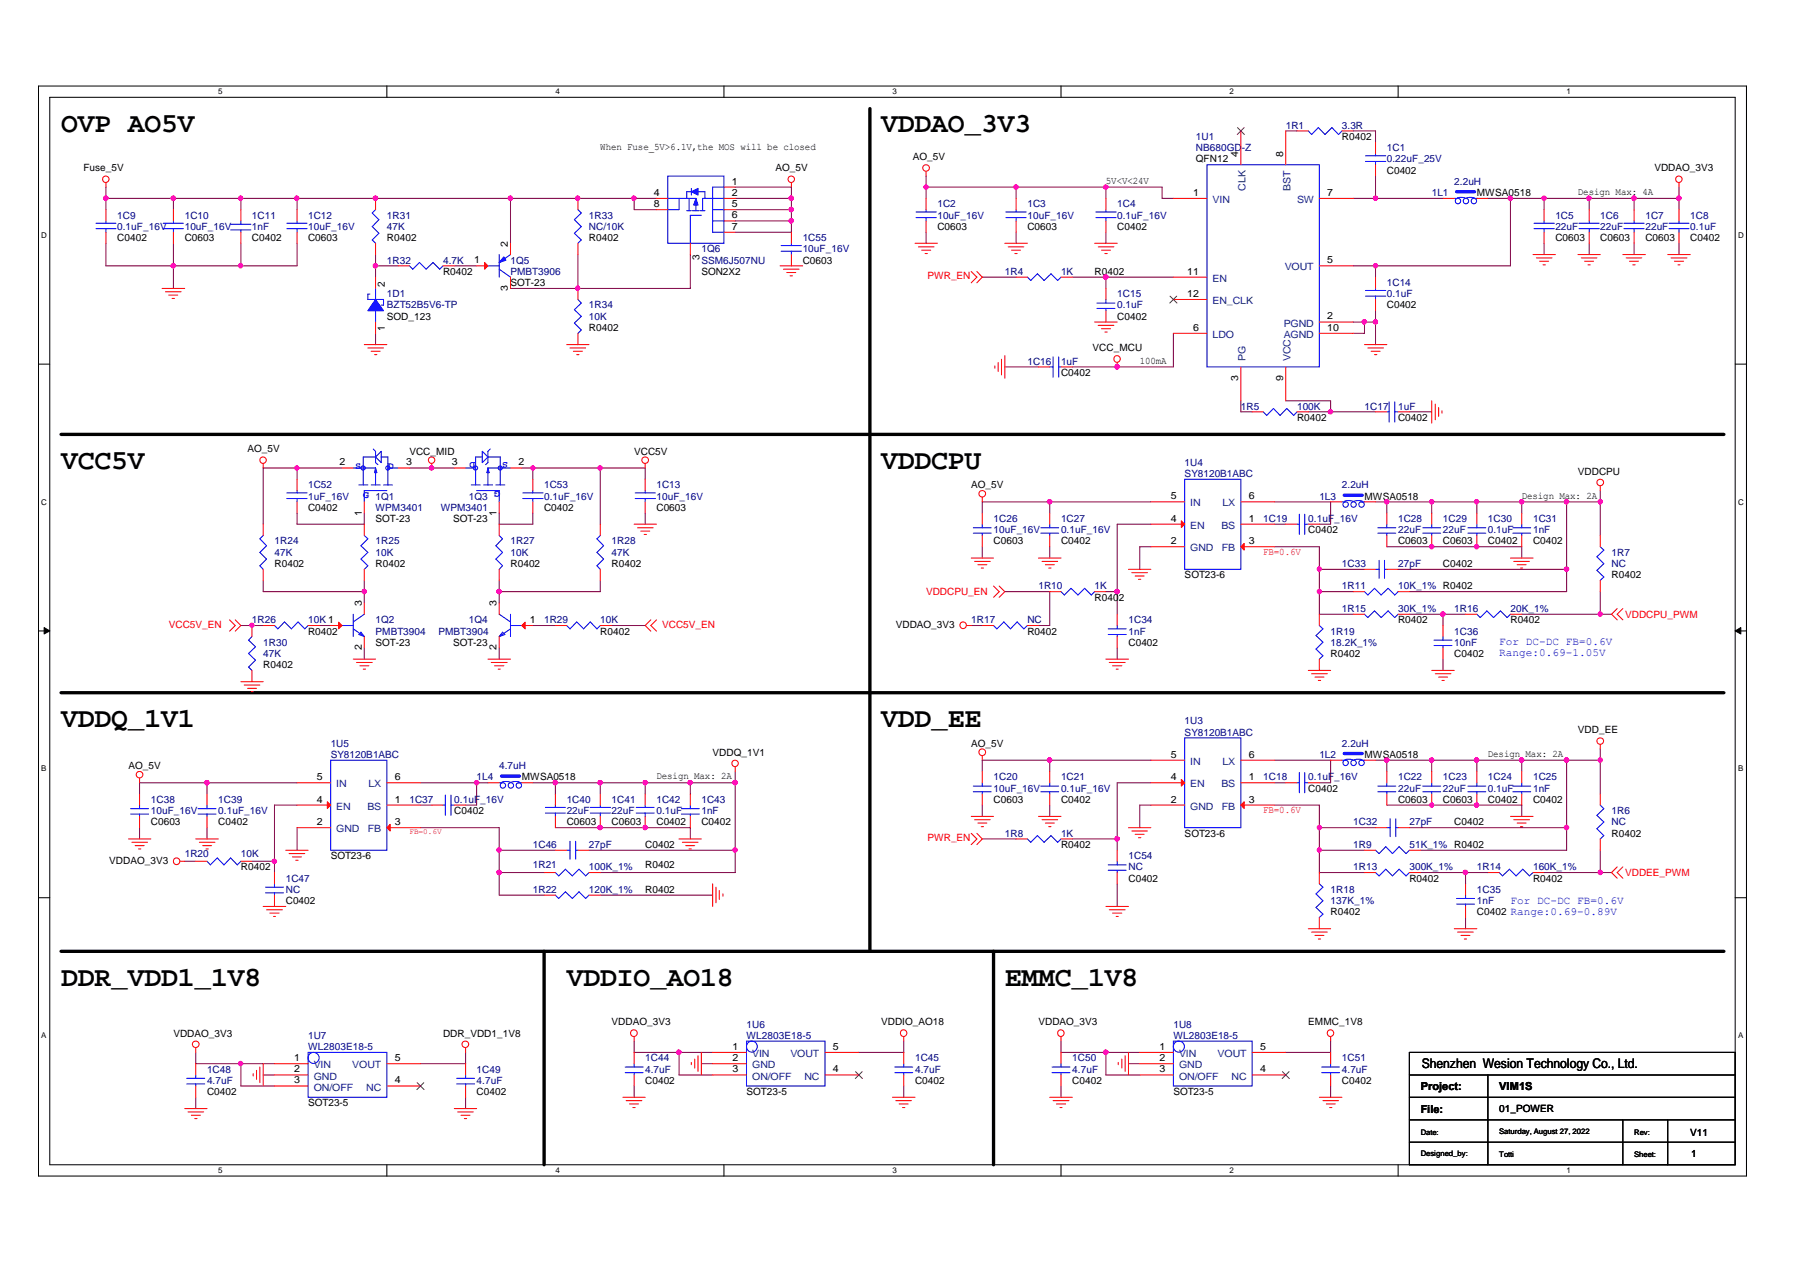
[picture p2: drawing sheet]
<svg xmlns="http://www.w3.org/2000/svg" width="297mm" height="210mm" viewBox="0 0 297 210" stroke-linecap="round" stroke-linejoin="round" font-family="sans-serif">
<defs><g id="words">
<g font-size="4.6">
<text x="10.1" y="21.8">OVP AO5V</text>
<text x="145.4" y="21.8">VDDAO_3V3</text>
<text x="10.1" y="77.4">VCC5V</text>
<text x="145.4" y="77.4">VDDCPU</text>
<text x="10.1" y="120">VDDQ_1V1</text>
<text x="145.4" y="120">VDD_EE</text>
<text x="10.1" y="162.7">DDR_VDD1_1V8</text>
<text x="93.5" y="162.7">VDDIO_AO18</text>
<text x="165.8" y="162.7">EMMC_1V8</text>
</g>
<text font-size="2.2" x="234.6" y="176.2">Shenzhen Wesion Technology Co., Ltd.</text>
<g font-size="1.8" fill="#00f">
<text x="247.4" y="106.5">For DC-DC FB=0.6V</text>
<text x="247.4" y="108.3">Range:0.69-1.05V</text>
<text x="249.3" y="149.2">For DC-DC FB=0.6V</text>
</g>
<g font-size="1.8">
<text x="234.4" y="179.8">Project:</text>
<text x="247.4" y="179.8">VIM1S</text>
<text x="234.4" y="183.7">File:</text>
</g>
<g font-size="1.7" fill="#000080">
<text x="197.4" y="23.1">1U1</text>
<text x="212.2" y="21.3">1R1</text>
<text x="221.4" y="21.3">3.3R</text>
<text x="197.4" y="24.9">NB680GD-Z</text>
<text x="228.9" y="24.9">1C1</text>
<text x="228.9" y="26.8">0.22uF_25V</text>
<text x="154.7" y="34.2">1C2</text>
<text x="169.5" y="34.2">1C3</text>
<text x="184.4" y="34.2">1C4</text>
<text x="236.3" y="32.4">1L1</text>
<text x="240" y="30.5">2.2uH</text>
<text x="19.3" y="36.1">1C9</text>
<text x="19.3" y="37.9">0.1uF_16V</text>
<text x="30.5" y="36.1">1C10</text>
<text x="30.5" y="37.9">10uF_16V</text>
<text x="41.6" y="36.1">1C11</text>
<text x="41.6" y="37.9">1nF</text>
<text x="50.8" y="36.1">1C12</text>
<text x="50.8" y="37.9">10uF_16V</text>
<text x="63.8" y="36.1">1R31</text>
<text x="63.8" y="37.9">47K</text>
<text x="97.2" y="36.1">1R33</text>
<text x="97.2" y="37.9">NC/10K</text>
<text x="115.7" y="41.6">1Q6</text>
<text x="132.5" y="39.8">1C55</text>
<text x="132.5" y="41.6">10uF_16V</text>
<text x="154.7" y="36.1">10uF_16V</text>
<text x="169.5" y="36.1">10uF_16V</text>
<text x="184.4" y="36.1">0.1uF_16V</text>
<text x="256.7" y="36.1">1C5</text>
<text x="256.7" y="37.9">22uF</text>
<text x="264.1" y="36.1">1C6</text>
<text x="264.1" y="37.9">22uF</text>
<text x="271.5" y="36.1">1C7</text>
<text x="271.5" y="37.9">22uF</text>
<text x="278.9" y="36.1">1C8</text>
<text x="278.9" y="37.9">0.1uF</text>
<text x="63.8" y="43.5">1R32</text>
<text x="73.1" y="43.5">4.7K</text>
<text x="84.2" y="43.5">1Q5</text>
<text x="84.2" y="45.4">PMBT3906</text>
<text x="115.7" y="43.5">SSM6J507NU</text>
<text x="165.8" y="45.4">1R4</text>
<text x="175.1" y="45.4">1K</text>
<text x="228.9" y="47.2">1C14</text>
<text x="63.8" y="49.1">1D1</text>
<text x="63.8" y="50.9">BZT52B5V6-TP</text>
<text x="97.2" y="50.9">1R34</text>
<text x="97.2" y="52.8">10K</text>
<text x="184.4" y="49.1">1C15</text>
<text x="184.4" y="50.9">0.1uF</text>
<text x="228.9" y="49.1">0.1uF</text>
<text x="169.5" y="60.2">1C16</text>
<text x="175.1" y="60.2">1uF</text>
<text x="204.8" y="67.6">1R5</text>
<text x="214" y="67.6">100K</text>
<text x="225.2" y="67.6">1C17</text>
<text x="230.7" y="67.6">1uF</text>
<text x="195.5" y="76.9">1U4</text>
<text x="50.8" y="80.6">1C52</text>
<text x="50.8" y="82.4">1uF_16V</text>
<text x="77.4" y="82.4">1Q3</text>
<text x="89.8" y="80.6">1C53</text>
<text x="89.8" y="82.4">0.1uF_16V</text>
<text x="108.3" y="80.6">1C13</text>
<text x="108.3" y="82.4">10uF_16V</text>
<text x="195.5" y="78.7">SY8120B1ABC</text>
<text x="217.7" y="82.4">1L3</text>
<text x="221.4" y="80.6">2.2uH</text>
<text x="45.3" y="89.8">1R24</text>
<text x="62" y="89.8">1R25</text>
<text x="62" y="84.3">WPM3401</text>
<text x="72.7" y="84.3">WPM3401</text>
<text x="84.2" y="89.8">1R27</text>
<text x="100.9" y="89.8">1R28</text>
<text x="164" y="86.2">1C26</text>
<text x="164" y="88">10uF_16V</text>
<text x="175.1" y="86.2">1C27</text>
<text x="175.1" y="88">0.1uF_16V</text>
<text x="208.4" y="86.2">1C19</text>
<text x="215.9" y="86.2">0.1uF_16V</text>
<text x="230.7" y="86.2">1C28</text>
<text x="230.7" y="88">22uF</text>
<text x="238.1" y="86.2">1C29</text>
<text x="238.1" y="88">22uF</text>
<text x="245.5" y="86.2">1C30</text>
<text x="245.5" y="88">0.1uF</text>
<text x="253" y="86.2">1C31</text>
<text x="253" y="88">1nF</text>
<text x="45.3" y="91.7">47K</text>
<text x="62" y="91.7">10K</text>
<text x="84.2" y="91.7">10K</text>
<text x="100.9" y="91.7">47K</text>
<text x="221.4" y="93.6">1C33</text>
<text x="230.7" y="93.6">27pF</text>
<text x="265.9" y="91.7">1R7</text>
<text x="265.9" y="93.6">NC</text>
<text x="171.4" y="97.3">1R10</text>
<text x="180.6" y="97.3">1K</text>
<text x="221.4" y="101">1R15</text>
<text x="221.4" y="97.3">1R11</text>
<text x="230.7" y="101">30K_1%</text>
<text x="230.7" y="97.3">10K_1% R0402</text>
<text x="240" y="101">1R16</text>
<text x="249.3" y="101">20K_1%</text>
<text x="41.6" y="102.8">1R26</text>
<text x="43.4" y="106.5">1R30</text>
<text x="50.8" y="102.8">10K 1</text>
<text x="62" y="102.8">1Q2</text>
<text x="62" y="104.7">PMBT3904</text>
<text x="72.3" y="104.7">PMBT3904</text>
<text x="77.4" y="102.8">1Q4</text>
<text x="89.8" y="102.8">1R29</text>
<text x="99.1" y="102.8">10K</text>
<text x="160.3" y="102.8">1R17</text>
<text x="169.5" y="102.8">NC</text>
<text x="186.2" y="102.8">1C34</text>
<text x="186.2" y="104.7">1nF</text>
<text x="219.6" y="104.7">1R19</text>
<text x="219.6" y="106.5">18.2K_1%</text>
<text x="240" y="104.7">1C36</text>
<text x="240" y="106.5">10nF</text>
<text x="43.4" y="108.4">47K</text>
<text x="195.5" y="119.5">1U3</text>
<text x="54.6" y="123.2">1U5</text>
<text x="54.6" y="125.1">SY8120B1ABC</text>
<text x="195.5" y="121.4">SY8120B1ABC</text>
<text x="217.7" y="125.1">1L2</text>
<text x="221.4" y="123.2">2.2uH</text>
<text x="78.7" y="128.8">1L4</text>
<text x="82.4" y="126.9">4.7uH</text>
<text x="164" y="128.8">1C20</text>
<text x="164" y="130.7">10uF_16V</text>
<text x="175.1" y="128.8">1C21</text>
<text x="175.1" y="130.7">0.1uF_16V</text>
<text x="208.4" y="128.8">1C18</text>
<text x="215.9" y="128.8">0.1uF_16V</text>
<text x="230.7" y="128.8">1C22</text>
<text x="230.7" y="130.7">22uF</text>
<text x="238.1" y="128.8">1C23</text>
<text x="238.1" y="130.7">22uF</text>
<text x="245.5" y="128.8">1C24</text>
<text x="245.5" y="130.7">0.1uF</text>
<text x="253" y="128.8">1C25</text>
<text x="253" y="130.7">1nF</text>
<text x="24.9" y="132.5">1C38</text>
<text x="24.9" y="134.3">10uF_16V</text>
<text x="36" y="132.5">1C39</text>
<text x="36" y="134.3">0.1uF_16V</text>
<text x="67.6" y="132.5">1C37</text>
<text x="75" y="132.5">0.1uF_16V</text>
<text x="93.5" y="132.5">1C40</text>
<text x="93.5" y="134.3">22uF</text>
<text x="100.9" y="132.5">1C41</text>
<text x="100.9" y="134.3">22uF</text>
<text x="108.3" y="132.5">1C42</text>
<text x="108.3" y="134.3">0.1uF</text>
<text x="115.7" y="132.5">1C43</text>
<text x="115.7" y="134.3">1nF</text>
<text x="223.3" y="136.2">1C32</text>
<text x="232.6" y="136.2">27pF</text>
<text x="265.9" y="134.3">1R6</text>
<text x="265.9" y="136.2">NC</text>
<text x="30.5" y="141.4">1R20</text>
<text x="39.8" y="141.4">10K</text>
<text x="87.9" y="143.3">1R21</text>
<text x="87.9" y="139.9">1C46</text>
<text x="97.2" y="143.6">100K_1%</text>
<text x="97.2" y="139.9">27pF</text>
<text x="165.8" y="138.1">1R8</text>
<text x="175.1" y="138.1">1K</text>
<text x="186.2" y="141.8">1C54</text>
<text x="186.2" y="143.6">NC</text>
<text x="223.3" y="139.9">1R9</text>
<text x="223.3" y="143.6">1R13</text>
<text x="232.6" y="139.9">51K_1% R0402</text>
<text x="232.6" y="143.6">300K_1%</text>
<text x="243.7" y="143.6">1R14</text>
<text x="253" y="143.6">160K_1%</text>
<text x="47.2" y="145.5">1C47</text>
<text x="47.2" y="147.3">NC</text>
<text x="87.9" y="147.3">1R22</text>
<text x="97.2" y="147.3">120K_1%</text>
<text x="219.6" y="147.3">1R18</text>
<text x="219.6" y="149.2">137K_1%</text>
<text x="243.7" y="147.3">1C35</text>
<text x="243.7" y="149.2">1nF</text>
<text x="50.8" y="171.4">1U7</text>
<text x="50.8" y="173.3">WL2803E18-5</text>
<text x="123.2" y="169.6">1U6</text>
<text x="123.2" y="171.4">WL2803E18-5</text>
<text x="193.6" y="169.6">1U8</text>
<text x="193.6" y="171.4">WL2803E18-5</text>
<text x="34.2" y="177">1C48</text>
<text x="34.2" y="178.9">4.7uF</text>
<text x="78.7" y="177">1C49</text>
<text x="78.7" y="178.9">4.7uF</text>
<text x="106.5" y="175.1">1C44</text>
<text x="106.5" y="177">4.7uF</text>
<text x="151" y="175.1">1C45</text>
<text x="151" y="177">4.7uF</text>
<text x="177" y="175.1">1C50</text>
<text x="177" y="177">4.7uF</text>
<text x="221.4" y="175.1">1C51</text>
<text x="221.4" y="177">4.7uF</text>
</g>
<g font-size="1.7">
<text x="221.4" y="23.1">R0402</text>
<text x="13.8" y="28.3">Fuse_5V</text>
<text x="99.1" y="24.8">When Fuse_5V&gt;6.1V,the MOS will be closed</text>
<text x="128" y="28.3">AO_5V</text>
<text x="150.6" y="26.4">AO_5V</text>
<text x="197.4" y="26.8">QFN12</text>
<text x="204.3" y="25.9" transform="rotate(-90 204.3 25.9)">4</text>
<text x="211.8" y="25.9" transform="rotate(-90 211.8 25.9)">8</text>
<text x="228.9" y="28.7">C0402</text>
<text x="273" y="28.3">VDDAO_3V3</text>
<text x="107.9" y="32.3">4</text>
<text x="107.9" y="34.2">8</text>
<text x="120.8" y="34.2">5</text>
<text x="120.8" y="32.3">2</text>
<text x="120.8" y="30.5">1</text>
<text x="182.5" y="30.4">5V&lt;V&lt;24V</text>
<text x="196.9" y="32.3">1</text>
<text x="219" y="32.3">7</text>
<text x="243.7" y="32.4">MWSA0518</text>
<text x="260.4" y="32.2">Design Max: 4A</text>
<text x="19.3" y="39.8">C0402</text>
<text x="30.5" y="39.8">C0603</text>
<text x="41.6" y="39.8">C0402</text>
<text x="50.8" y="39.8">C0603</text>
<text x="63.8" y="39.8">R0402</text>
<text x="83.8" y="40.7" transform="rotate(-90 83.8 40.7)">2</text>
<text x="97.2" y="39.8">R0402</text>
<text x="120.8" y="36">6</text>
<text x="120.8" y="37.9">7</text>
<text x="154.7" y="37.9">C0603</text>
<text x="169.5" y="37.9">C0603</text>
<text x="184.4" y="37.9">C0402</text>
<text x="256.7" y="39.8">C0603</text>
<text x="264.1" y="39.8">C0603</text>
<text x="271.5" y="39.8">C0603</text>
<text x="278.9" y="39.8">C0402</text>
<text x="63.5" y="47.4" transform="rotate(-90 63.5 47.4)">2</text>
<text x="73.1" y="45.4">R0402</text>
<text x="78.2" y="43.4">1</text>
<text x="84.2" y="47.2">SOT-23</text>
<text x="115.4" y="42.9" transform="rotate(-90 115.4 42.9)">3</text>
<text x="115.7" y="45.4">SON2X2</text>
<text x="132.5" y="43.5">C0603</text>
<text x="180.6" y="45.4">R0402</text>
<text x="195.9" y="45.3">11</text>
<text x="219" y="43.4">5</text>
<text x="63.8" y="52.8">SOD_123</text>
<text x="83.8" y="48" transform="rotate(-90 83.8 48)">3</text>
<text x="184.4" y="52.8">C0402</text>
<text x="195.9" y="49">12</text>
<text x="219" y="52.7">2</text>
<text x="228.9" y="50.9">C0402</text>
<text x="63.5" y="54.6" transform="rotate(-90 63.5 54.6)">1</text>
<text x="97.2" y="54.6">R0402</text>
<text x="180.3" y="58">VCC_MCU</text>
<text x="196.9" y="54.6">6</text>
<text x="219" y="54.6">10</text>
<text x="175.1" y="62">C0402</text>
<text x="188.1" y="60">100mA</text>
<text x="204.3" y="62.8" transform="rotate(-90 204.3 62.8)">3</text>
<text x="211.8" y="62.8" transform="rotate(-90 211.8 62.8)">9</text>
<text x="214" y="69.4">R0402</text>
<text x="230.7" y="69.4">C0402</text>
<text x="40.9" y="74.6">AO_5V</text>
<text x="56" y="76.8">2</text>
<text x="67" y="76.8">3</text>
<text x="67.6" y="75">VCC_MID</text>
<text x="74.5" y="76.8">3</text>
<text x="85.6" y="76.8">2</text>
<text x="104.6" y="75">VCC5V</text>
<text x="160.3" y="80.6">AO_5V</text>
<text x="193.2" y="82.4">5</text>
<text x="206.1" y="82.4">6</text>
<text x="225.2" y="82.4">MWSA0518</text>
<text x="251.1" y="82.3">Design Max: 2A</text>
<text x="260.4" y="78.4">VDDCPU</text>
<text x="50.8" y="84.3">C0402</text>
<text x="59.7" y="85.1" transform="rotate(-90 59.7 85.1)">1</text>
<text x="62" y="86.2">SOT-23</text>
<text x="74.8" y="86.2">SOT-23</text>
<text x="82" y="85.1" transform="rotate(-90 82 85.1)">1</text>
<text x="89.8" y="84.3">C0402</text>
<text x="108.3" y="84.3">C0603</text>
<text x="164" y="89.8">C0603</text>
<text x="175.1" y="89.8">C0402</text>
<text x="193.2" y="89.8">2</text>
<text x="193.2" y="86.1">4</text>
<text x="206.1" y="86.1">1</text>
<text x="206.1" y="89.8">3</text>
<text x="215.9" y="88">C0402</text>
<text x="230.7" y="89.8">C0603</text>
<text x="238.1" y="89.8">C0603</text>
<text x="245.5" y="89.8">C0402</text>
<text x="253" y="89.8">C0402</text>
<text x="45.3" y="93.6">R0402</text>
<text x="62" y="93.6">R0402</text>
<text x="84.2" y="93.6">R0402</text>
<text x="100.9" y="93.6">R0402</text>
<text x="195.5" y="95.4">SOT23-6</text>
<text x="238.1" y="93.6">C0402</text>
<text x="265.9" y="95.4">R0402</text>
<text x="59.7" y="100" transform="rotate(-90 59.7 100)">3</text>
<text x="82" y="100" transform="rotate(-90 82 100)">3</text>
<text x="180.6" y="99.1">R0402</text>
<text x="50.8" y="104.7">R0402</text>
<text x="59.7" y="107.3" transform="rotate(-90 59.7 107.3)">2</text>
<text x="62" y="106.5">SOT-23</text>
<text x="74.8" y="106.5">SOT-23</text>
<text x="82" y="107.3" transform="rotate(-90 82 107.3)">2</text>
<text x="87.4" y="102.8">1</text>
<text x="99.1" y="104.7">R0402</text>
<text x="147.8" y="103.6">VDDAO_3V3</text>
<text x="169.5" y="104.7">R0402</text>
<text x="186.2" y="106.5">C0402</text>
<text x="230.7" y="102.8">R0402</text>
<text x="249.3" y="102.8">R0402</text>
<text x="43.4" y="110.3">R0402</text>
<text x="219.6" y="108.4">R0402</text>
<text x="240" y="108.4">C0402</text>
<text x="117.6" y="124.7">VDDQ_1V1</text>
<text x="160.3" y="123.2">AO_5V</text>
<text x="193.2" y="125">5</text>
<text x="206.1" y="125">6</text>
<text x="225.2" y="125.1">MWSA0518</text>
<text x="245.5" y="124.9">Design Max: 2A</text>
<text x="260.4" y="121">VDD_EE</text>
<text x="21.2" y="126.9">AO_5V</text>
<text x="52.3" y="128.7">5</text>
<text x="65.2" y="128.7">6</text>
<text x="86.1" y="128.8">MWSA0518</text>
<text x="108.3" y="128.6">Design Max: 2A</text>
<text x="193.2" y="128.7">4</text>
<text x="206.1" y="128.7">1</text>
<text x="215.9" y="130.7">C0402</text>
<text x="24.9" y="136.2">C0603</text>
<text x="36" y="136.2">C0402</text>
<text x="52.3" y="136.2">2</text>
<text x="52.3" y="132.4">4</text>
<text x="65.2" y="132.4">1</text>
<text x="65.2" y="136.2">3</text>
<text x="75" y="134.3">C0402</text>
<text x="93.5" y="136.2">C0603</text>
<text x="100.9" y="136.2">C0603</text>
<text x="108.3" y="136.2">C0402</text>
<text x="115.7" y="136.2">C0402</text>
<text x="164" y="132.5">C0603</text>
<text x="175.1" y="132.5">C0402</text>
<text x="193.2" y="132.4">2</text>
<text x="206.1" y="132.4">3</text>
<text x="230.7" y="132.5">C0603</text>
<text x="238.1" y="132.5">C0603</text>
<text x="240" y="136.2">C0402</text>
<text x="245.5" y="132.5">C0402</text>
<text x="253" y="132.5">C0402</text>
<text x="18" y="142.5">VDDAO_3V3</text>
<text x="39.8" y="143.6">R0402</text>
<text x="54.6" y="141.8">SOT23-6</text>
<text x="106.5" y="143.3">R0402</text>
<text x="106.5" y="139.9">C0402</text>
<text x="175.1" y="139.9">R0402</text>
<text x="195.5" y="138.1">SOT23-6</text>
<text x="265.9" y="138.1">R0402</text>
<text x="47.2" y="149.2">C0402</text>
<text x="106.5" y="147.3">R0402</text>
<text x="186.2" y="145.5">C0402</text>
<text x="232.6" y="145.5">R0402</text>
<text x="253" y="145.5">R0402</text>
<text x="219.6" y="151.1">R0402</text>
<text x="243.7" y="151.1">C0402 Range:0.69-0.89V</text>
<text x="28.6" y="171.1">VDDAO_3V3</text>
<text x="73.1" y="171.1">DDR_VDD1_1V8</text>
<text x="100.9" y="169.2">VDDAO_3V3</text>
<text x="120.9" y="173.2">1</text>
<text x="137.5" y="173.2">5</text>
<text x="145.4" y="169.2">VDDIO_AO18</text>
<text x="171.4" y="169.2">VDDAO_3V3</text>
<text x="191.3" y="173.2">1</text>
<text x="207.9" y="173.2">5</text>
<text x="215.9" y="169.2">EMMC_1V8</text>
<text x="48.6" y="175.1">1</text>
<text x="48.6" y="177">2</text>
<text x="48.6" y="178.8">3</text>
<text x="65.2" y="178.8">4</text>
<text x="65.2" y="175.1">5</text>
<text x="106.5" y="178.9">C0402</text>
<text x="120.9" y="175.1">2</text>
<text x="120.9" y="177">3</text>
<text x="137.5" y="177">4</text>
<text x="151" y="178.9">C0402</text>
<text x="177" y="178.9">C0402</text>
<text x="191.3" y="175.1">2</text>
<text x="191.3" y="177">3</text>
<text x="207.9" y="177">4</text>
<text x="221.4" y="178.9">C0402</text>
<text x="34.2" y="180.7">C0402</text>
<text x="50.8" y="182.6">SOT23-5</text>
<text x="78.7" y="180.7">C0402</text>
<text x="123.2" y="180.7">SOT23-5</text>
<text x="193.6" y="180.7">SOT23-5</text>
<text x="247.4" y="183.5">01_POWER</text>
<text x="278.9" y="187.4">V11</text>
<text x="279.1" y="190.9">1</text>
</g>
<g font-size="1.7" fill="#004080">
<text x="200.1" y="33.5">VIN</text>
<text x="205.5" y="31.5" transform="rotate(-90 205.5 31.5)">CLK</text>
<text x="212.9" y="31.5" transform="rotate(-90 212.9 31.5)">BST</text>
<text x="214" y="33.5">SW</text>
<text x="200.1" y="46.5">EN</text>
<text x="212" y="44.6">VOUT</text>
<text x="200.1" y="50.2">EN_CLK</text>
<text x="211.8" y="53.9">PGND</text>
<text x="200.1" y="55.8">LDO</text>
<text x="205.5" y="59.6" transform="rotate(-90 205.5 59.6)">PG</text>
<text x="211.8" y="55.8">AGND</text>
<text x="212.9" y="59.6" transform="rotate(-90 212.9 59.6)">VCC</text>
<text x="196.4" y="83.6">IN</text>
<text x="201.7" y="83.6">LX</text>
<text x="196.4" y="87.3">EN</text>
<text x="201.5" y="87.3">BS</text>
<text x="196.4" y="91">GND</text>
<text x="201.6" y="91">FB</text>
<text x="55.5" y="129.9">IN</text>
<text x="60.8" y="129.9">LX</text>
<text x="196.4" y="129.9">EN</text>
<text x="196.4" y="126.2">IN</text>
<text x="201.5" y="129.9">BS</text>
<text x="201.7" y="126.2">LX</text>
<text x="55.5" y="137.3">GND</text>
<text x="55.5" y="133.6">EN</text>
<text x="60.6" y="133.6">BS</text>
<text x="60.7" y="137.3">FB</text>
<text x="196.4" y="133.6">GND</text>
<text x="201.6" y="133.6">FB</text>
<text x="51.8" y="176.3">VIN</text>
<text x="51.8" y="178.2">GND</text>
<text x="51.8" y="180">ON/OFF</text>
<text x="58.1" y="176.3">VOUT</text>
<text x="60.5" y="180">NC</text>
<text x="124.1" y="174.4">VIN</text>
<text x="124.1" y="176.3">GND</text>
<text x="124.1" y="178.2">ON/OFF</text>
<text x="130.4" y="174.4">VOUT</text>
<text x="132.8" y="178.2">NC</text>
<text x="194.6" y="174.4">VIN</text>
<text x="194.6" y="176.3">GND</text>
<text x="194.6" y="178.2">ON/OFF</text>
<text x="200.9" y="174.4">VOUT</text>
<text x="203.2" y="178.2">NC</text>
</g>
<g font-size="1.7" fill="#f00">
<text x="153" y="46.1">PWR_EN</text>
<text x="208.4" y="91.5">FB=0.6V</text>
<text x="152.8" y="98.2">VDDCPU_EN</text>
<text x="268.2" y="101.9">VDDCPU_PWM</text>
<text x="27.9" y="103.6">VCC5V_EN</text>
<text x="109.3" y="103.6">VCC5V_EN</text>
<text x="208.4" y="134.2">FB=0.6V</text>
<text x="153" y="138.8">PWR_EN</text>
<text x="268.2" y="144.5">VDDEE_PWM</text>
</g>
<g font-size="1.7" fill="#00f">
<text x="58.6" y="77.4">S</text>
<text x="64" y="77.4">D</text>
<text x="78.5" y="76.3" transform="rotate(-180 78.5 76.3)">D</text>
<text x="83.9" y="76.3" transform="rotate(-180 83.9 76.3)">S</text>
<text x="59.9" y="82.2">G 1Q1</text>
<text x="82.5" y="81.1" transform="rotate(-180 82.5 81.1)">G</text>
</g>
<g font-size="1.3">
<text x="36" y="15.6">5</text>
<text x="91.7" y="15.6">4</text>
<text x="147.3" y="15.6">3</text>
<text x="202.9" y="15.6">2</text>
<text x="258.5" y="15.6">1</text>
<text x="6.8" y="39.3">D</text>
<text x="286.8" y="39.3">D</text>
<text x="6.8" y="83.3">C</text>
<text x="286.8" y="83.3">C</text>
<text x="6.8" y="127.3">B</text>
<text x="286.8" y="127.3">B</text>
<text x="6.8" y="171.3">A</text>
<text x="286.8" y="171.3">A</text>
<text x="234.4" y="187.3">Date:</text>
<text x="234.4" y="190.8">Designed_by:</text>
<text x="247.4" y="187.1">Saturday, August 27, 2022</text>
<text x="247.4" y="191">Totti</text>
<text x="269.7" y="187.3">Rev:</text>
<text x="269.7" y="191">Sheet:</text>
<text x="36" y="193.6">5</text>
<text x="91.7" y="193.6">4</text>
<text x="147.3" y="193.6">3</text>
<text x="202.9" y="193.6">2</text>
<text x="258.5" y="193.6">1</text>
</g>
<text font-size="1.3" fill="#f00" x="67.6" y="137.6">FB=0.6V</text>
</g></defs>
<path d="M6.3 14.2h281.9v179.9h-281.9zM8.2 16.1h278.1v176.1h-278.1z" fill="none" stroke="#000" stroke-width=".17"/>
<g fill="#fff">
<path d="M36 14.4h.7v1.5h-.7z"/>
<path d="M36 192.4h.7v1.5h-.7z"/>
</g>
<path d="M63.8 14.2v1.9M63.8 192.2v1.9" fill="none" stroke="#000" stroke-width=".17"/>
<g fill="#fff">
<path d="M91.7 14.4h.7v1.5h-.7z"/>
<path d="M91.7 192.4h.7v1.5h-.7z"/>
</g>
<path d="M119.5 14.2v1.9M119.5 192.2v1.9" fill="none" stroke="#000" stroke-width=".17"/>
<g fill="#fff">
<path d="M147.3 14.4h.7v1.5h-.7z"/>
<path d="M147.3 192.4h.7v1.5h-.7z"/>
</g>
<path d="M175.1 14.2v1.9M175.1 192.2v1.9" fill="none" stroke="#000" stroke-width=".17"/>
<g fill="#fff">
<path d="M202.9 14.4h.7v1.5h-.7z"/>
<path d="M202.9 192.4h.7v1.5h-.7z"/>
</g>
<path d="M230.7 14.2v1.9M230.7 192.2v1.9" fill="none" stroke="#000" stroke-width=".17"/>
<g fill="#fff">
<path d="M258.5 14.4h.7v1.5h-.7z"/>
<path d="M258.5 192.4h.7v1.5h-.7z"/>
<path d="M6.8 38.1h.9v1.5h-.9z"/>
<path d="M286.8 38.1h.9v1.5h-.9z"/>
<path d="M6.8 82.1h.9v1.5h-.9z"/>
<path d="M286.8 82.1h.9v1.5h-.9z"/>
</g>
<path d="M6.3 60.1h1.9M286.3 60.1h1.9" fill="none" stroke="#000" stroke-width=".17"/>
<g fill="#fff">
<path d="M6.8 126.1h.9v1.5h-.9z"/>
<path d="M286.8 126.1h.9v1.5h-.9z"/>
</g>
<path d="M6.3 104.1h1.9M286.3 104.1h1.9" fill="none" stroke="#000" stroke-width=".17"/>
<g fill="#000" stroke="#000" stroke-width=".17">
<path d="M7.3 103.6l.9 .5-.9 .5z" fill-rule="evenodd"/>
<path d="M286.3 104.1l1-.5v1z" fill-rule="evenodd"/>
</g>
<g fill="#fff">
<path d="M6.8 170.2h.8v1.4h-.8z"/>
<path d="M286.8 170.2h.8v1.4h-.8z"/>
</g>
<path d="M6.3 148.1h1.9M286.3 148.1h1.9M232.6 173.7h53.7v18.5h-53.7zM232.6 177.4h53.7M245.5 177.4v14.8M232.6 188.5h53.7M232.6 184.8h53.7M232.6 181.1h53.7M267.8 184.8v7.4M275.2 184.8v7.4" fill="none" stroke="#000" stroke-width=".17"/>
<path d="M143.6 17.9v139.1M10.1 71.7h274.4M10.1 114.3h274.4M10.1 157h274.4M89.8 157v35.2M164 157v35.2" fill="none" stroke="#000" stroke-width=".55"/>
<g fill="none" stroke="#800040" stroke-width=".17">
<path d="M17.5 30.9v3.7M17.5 32.7h90.8M28.6 32.7v1.9M39.8 32.7v1.9M49 32.7v1.9M84.2 32.7v7.4M104.6 32.7v1.9h3.7M121.3 32.7h9.3M121.3 30.9h9.3v7.4h-9.3M121.3 34.6h9.3M121.3 36.5h9.3M152.8 30.9h39v1.8h1.8"/>
<path d="M152.8 29.1v3.6M152.8 38.3v1.8M167.7 30.9v1.8M167.7 38.3v1.8M182.5 30.9v1.8M182.5 38.3v1.8M212.2 21.6h1.8M223.3 32.7h14.8M223.3 21.6h3.7v1.9M227 29.1v3.6M245.5 32.7h31.6M249.3 32.7v11.2h-26"/>
<path d="M254.8 32.7v1.9M262.3 32.7v1.9M269.7 32.7v1.9M277.1 30.9v3.7M17.5 40.1v3.8h31.5v-3.8M28.6 40.1v7.5M39.8 40.1v3.8M62 43.9h3.7M62 42v3.7M62 55v1.9M75 43.9h3.7M95.4 42v5.6"/>
<path d="M113.9 42v5.6h-29.7M162.1 45.7h5.6M177 45.7h16.6M182.5 45.7v1.9M193.6 55v5.6h-16.6M223.3 53.1h3.7M225.2 53.1v1.9h-1.9M227 43.9v1.8M227 51.3v5.6M254.8 40.1v1.9M262.3 40.1v1.9M269.7 40.1v1.9"/>
<path d="M277.1 40.1v1.9M49 77.2v1.9M56.4 77.2h-13v9.3M67.6 77.2h7.4M86.1 77.2h20.4v1.9M87.9 77.2v1.9M99.1 77.2v9.3M165.8 60.6h5.6M204.8 66.1v1.9h1.8M212.2 66.1h7.4v1.9M215.9 68h11.1M232.6 68h3.7"/>
<path d="M43.4 95.8v1.8h16.7M49 84.7v1.8h11.1v-1.8M60.1 95.8v3.7M82.4 84.7v1.8h5.5v-1.8M82.4 95.8v3.7M99.1 95.8v1.8h-16.7M106.5 84.7v1.8M162.1 90.2v1.9M165.8 97.6h7.4v5.6h-1.8M173.2 82.8v1.9M173.2 90.2v1.9M182.5 97.6h1.9"/>
<path d="M189.9 90.2h-1.8v3.8M189.9 82.8h-27.8v1.9M189.9 86.5h-5.5v14.9M210.3 90.2h7.4v11.2h5.6M210.3 82.8h9.3v3.7h-1.9M210.3 86.5h1.9M217.7 94h7.5M217.7 97.6h5.6M227 82.8h37.1M228.9 90.2h22.2v1.9M228.9 82.8v1.9M230.7 94h27.8"/>
<path d="M236.3 82.8v1.9M243.7 82.8v1.9M251.1 82.8v1.9M258.5 82.8v14.8h-25.9M264.1 81v7.4M264.1 97.6v3.8M39.8 103.2h3.6M52.7 103.2h1.9M60.1 106.9v1.9M82.4 106.9v1.9M87.9 103.2h3.8M100.9 103.2h5.6"/>
<path d="M160.3 103.2h1.8M184.4 106.9v1.9M232.6 101.4h9.3M238.1 101.4v1.8M238.1 108.8v1.8M251.1 101.4h14.8M23 136.6v1.8M34.2 129.2v1.8M34.2 136.6v1.8M49 132.9h-3.7v11.1M49 129.2h-26v1.8M49 136.6v3.7"/>
<path d="M69.4 132.9h1.8M69.4 129.2h11.1M69.4 136.6h13v11.1h7.4M78.7 129.2v3.7h-1.9M87.9 129.2h33.4M91.7 136.6h22.2v1.8M91.7 129.2v1.8M99.1 129.2v1.8M106.5 129.2v1.8M113.9 129.2v1.8M121.3 127.3v16.7h-22.2M162.1 132.9v1.8"/>
<path d="M162.1 138.4h5.6M173.2 125.4v1.9M173.2 132.9v1.8M177 138.4h7.4M189.9 132.9h-1.8v3.7M189.9 129.2h-5.5v11.1M189.9 125.4h-27.8v1.9M210.3 132.9h7.4v11.1h7.5M210.3 129.2h1.9M210.3 125.4h9.3v3.8h-1.9M217.7 136.6h9.3M227 125.4h37.1"/>
<path d="M228.9 132.9h22.2v1.8M228.9 125.4v1.9M232.6 136.6h25.9M236.3 125.4v1.9M243.7 125.4v1.9M251.1 125.4v1.9M258.5 125.4v14.9h-24.1M264.1 123.6v7.4M30.5 142.1h1.8M41.6 142.1h3.7M82.4 144h7.4M82.4 140.3h9.3"/>
<path d="M97.2 140.3h24.1M99.1 147.7h18.5M184.4 145.9v3.7M217.7 140.3h7.5M234.4 144h11.1M241.9 144v1.9M241.9 151.4v1.9M254.8 144h11.1M264.1 140.3v3.7M32.3 173.7v1.8h13M39.8 175.5v3.7h5.5M43.4 177.4h1.9"/>
<path d="M76.8 173.7v1.8h-7.4M104.6 171.8v1.9h13M104.6 179.2v1.9M112.1 173.7v3.7h5.5M115.7 175.5h1.9M149.1 171.8v1.9h-7.4M149.1 179.2v1.9M175.1 171.8v1.9h13M175.1 179.2v1.9M182.5 173.7v3.7h5.6M186.2 175.5h1.9M219.6 171.8v1.9h-7.4"/>
<path d="M219.6 179.2v1.9M32.3 181.1v1.8M76.8 181.1v1.8"/>
</g>
<g fill="#f0f" stroke="#f0f" stroke-width=".17">
<circle cx="91.6" cy="129.1" r=".37"/>
<circle cx="78.6" cy="129.1" r=".35"/>
<circle cx="173.2" cy="82.8" r=".37"/>
<circle cx="258.5" cy="93.9" r=".36"/>
<circle cx="236.2" cy="82.8" r=".35"/>
<circle cx="228.8" cy="82.8" r=".37"/>
<circle cx="264.1" cy="101.3" r=".35"/>
<circle cx="238.1" cy="101.3" r=".37"/>
<circle cx="217.7" cy="97.6" r=".35"/>
<circle cx="217.7" cy="93.9" r=".34"/>
<circle cx="82.4" cy="144" r=".37"/>
<circle cx="99" cy="129.1" r=".37"/>
<circle cx="121.3" cy="140.3" r=".36"/>
<circle cx="82.4" cy="140.3" r=".36"/>
<circle cx="121.3" cy="129.1" r=".37"/>
<circle cx="173.2" cy="125.4" r=".37"/>
<circle cx="236.2" cy="125.4" r=".35"/>
<circle cx="264.1" cy="144" r=".35"/>
<circle cx="241.8" cy="144" r=".37"/>
<circle cx="217.7" cy="140.3" r=".34"/>
<circle cx="228.8" cy="125.4" r=".37"/>
<circle cx="217.7" cy="136.6" r=".35"/>
<circle cx="243.7" cy="82.8" r=".35"/>
<circle cx="258.5" cy="136.6" r=".37"/>
<circle cx="243.7" cy="125.4" r=".35"/>
<circle cx="28.6" cy="32.7" r=".37"/>
<circle cx="17.5" cy="32.7" r=".37"/>
<circle cx="28.6" cy="43.8" r=".37"/>
<circle cx="258.5" cy="82.8" r=".37"/>
<circle cx="251.1" cy="82.8" r=".37"/>
<circle cx="251.1" cy="125.4" r=".37"/>
<circle cx="258.5" cy="125.4" r=".37"/>
<circle cx="113.9" cy="129.1" r=".35"/>
<circle cx="106.5" cy="129.1" r=".35"/>
<circle cx="49" cy="32.7" r=".35"/>
<circle cx="39.7" cy="32.7" r=".35"/>
<circle cx="182.5" cy="45.7" r=".37"/>
<circle cx="277" cy="32.7" r=".37"/>
<circle cx="182.5" cy="30.9" r=".36"/>
<circle cx="227" cy="53.1" r=".35"/>
<circle cx="225.1" cy="53.1" r=".35"/>
<circle cx="227" cy="43.8" r=".35"/>
<circle cx="167.7" cy="30.9" r=".36"/>
<circle cx="152.8" cy="30.9" r=".34"/>
<circle cx="219.6" cy="68" r=".36"/>
<circle cx="184.3" cy="60.5" r=".37"/>
<circle cx="269.6" cy="32.7" r=".37"/>
<circle cx="262.2" cy="32.7" r=".35"/>
<circle cx="249.2" cy="32.7" r=".37"/>
<circle cx="254.8" cy="32.7" r=".35"/>
<circle cx="227" cy="32.7" r=".35"/>
<circle cx="236.3" cy="132.9" r=".34"/>
<circle cx="243.7" cy="132.9" r=".34"/>
<circle cx="264.1" cy="125.4" r=".35"/>
<circle cx="243.7" cy="90.2" r=".35"/>
<circle cx="236.2" cy="90.2" r=".35"/>
<circle cx="264.1" cy="82.8" r=".35"/>
<circle cx="99" cy="136.6" r=".37"/>
<circle cx="106.5" cy="136.6" r=".35"/>
<circle cx="112" cy="173.6" r=".37"/>
<circle cx="182.5" cy="173.6" r=".37"/>
<circle cx="39.7" cy="175.5" r=".35"/>
<circle cx="34.1" cy="129.1" r=".37"/>
<circle cx="184.3" cy="138.4" r=".37"/>
<circle cx="184.3" cy="97.6" r=".37"/>
<circle cx="49" cy="77.2" r=".34"/>
<circle cx="60.1" cy="97.6" r=".35"/>
<circle cx="87.9" cy="77.2" r=".34"/>
<circle cx="82.4" cy="97.6" r=".37"/>
<circle cx="99" cy="77.2" r=".36"/>
<circle cx="71.2" cy="77.2" r=".36"/>
<circle cx="45.3" cy="142.1" r=".36"/>
<circle cx="41.6" cy="103.2" r=".34"/>
<circle cx="39.7" cy="43.8" r=".35"/>
<circle cx="84.2" cy="32.7" r=".37"/>
<circle cx="61.9" cy="32.7" r=".37"/>
<circle cx="104.6" cy="32.7" r=".35"/>
<circle cx="95.3" cy="32.7" r=".35"/>
<circle cx="61.9" cy="43.8" r=".37"/>
<circle cx="95.3" cy="47.5" r=".34"/>
<circle cx="130.6" cy="32.7" r=".37"/>
<circle cx="130.6" cy="34.6" r=".37"/>
<circle cx="130.6" cy="36.4" r=".37"/>
</g>
<g fill="none" stroke="#f00" stroke-width=".17">
<path d="M17.5 30.2v.7M17.5 34.6v1.9M17.5 38.3v1.8M28.6 34.6v1.9M28.6 38.3v1.8M39.8 34.6v1.9M39.8 38.3v1.8M49 34.6v1.9M49 38.3v1.8M62 32.7v1.9M95.4 32.7v1.9M108.3 32.7h1.9"/>
<path d="M108.3 34.6h1.9M119.5 32.7h1.8M119.5 34.6h1.8M119.5 36.5h1.8M119.5 30.9h1.8M119.5 38.3h1.8M130.6 30.2v.7M130.6 38.3v1.8M152.8 28.3v.8M152.8 32.7v1.9M152.8 36.5v1.8M167.7 32.7v1.9"/>
<path d="M167.7 36.5v1.8M182.5 32.7v1.9M182.5 36.5v1.8M193.6 32.7h5.6M204.8 21.6v5.6M212.2 21.6v5.6M214 21.6h1.9M217.7 32.7h5.6M221.4 21.6h1.9M227 23.5v1.8M227 27.2v1.9M238.1 32.7h1.9"/>
<path d="M243.7 32.7h1.8M254.8 34.6v1.9M254.8 38.3v1.8M262.3 34.6v1.9M262.3 38.3v1.8M269.7 34.6v1.9M269.7 38.3v1.8M277.1 30.2v.7M277.1 34.6v1.9M277.1 38.3v1.8M26.8 47.6h3.7M27.3 48.1h2.6"/>
<path d="M27.9 48.7h1.4M28.4 49.2h.4M60.1 56.9h3.7M60.7 57.4h2.6M61.3 58h1.4M61.8 58.5h.4M62 40.1v1.9M62 45.7v1.9M62 53.1v1.9M65.7 43.9h1.9M73.1 43.9h1.9M78.7 43.9h1.8"/>
<path d="M84.2 40.1v1.9M84.2 45.7v1.9M93.5 56.9h3.7M94.1 57.4h2.5M94.6 58h1.5M95.2 58.5h.3M95.4 40.1v1.9M95.4 47.6v1.8M95.4 55v1.9M113.9 40.1v1.9M128.7 43.9h3.8M129.3 44.4h2.6"/>
<path d="M129.8 45h1.5M130.4 45.5h.4M130.6 42v1.9M151 40.1h3.7M151.6 40.7h2.5M152.1 41.3h1.5M152.7 41.8h.3M160.3 44.8l.9 .9-.9 1M161.2 44.8l.9 .9-.9 1M164.7 59.8v1.5M165.3 59.3v2.6M165.8 58.7v3.7"/>
<path d="M165.8 40.1h3.7M166.4 40.7h2.6M166.9 41.3h1.5M167.5 41.8h.4M167.7 45.7h1.8M175.1 45.7h1.9M180.6 53.1h3.8M180.6 40.1h3.8M181.2 53.7h2.6M181.2 40.7h2.6M181.8 54.2h1.5M181.8 41.3h1.5"/>
<path d="M182.3 54.8h.4M182.3 41.8h.4M182.5 47.6v1.8M182.5 51.3v1.8M184.4 59.8v.8M193.6 45.7h5.6M193.6 55h5.6M193.6 49.4h5.6M217.7 53.1h5.6M217.7 43.9h5.6M217.7 55h5.6M225.2 56.9h3.7"/>
<path d="M225.7 57.4h2.6M226.3 58h1.5M226.8 58.5h.4M227 45.7v1.9M227 49.4v1.9M253 42h3.7M253.5 42.6h2.6M254.1 43.1h1.5M254.6 43.7h.4M260.4 42h3.7M260.9 42.6h2.6M261.5 43.1h1.5"/>
<path d="M262 43.7h.4M267.8 42h3.7M268.4 42.6h2.5M268.9 43.1h1.5M269.5 43.7h.3M275.2 42h3.7M275.8 42.6h2.6M276.3 43.1h1.5M276.9 43.7h.3M43.4 76.5v.7M49 79.1v1.9M56.4 77.2h1.9"/>
<path d="M65.7 77.2h1.9M71.2 76.5v.7M75 77.2h1.8M84.2 77.2h1.9M87.9 79.1v1.9M106.5 76.5v.7M106.5 79.1v1.9M164.2 60.4v.4M171.4 60.6h1.8M175.1 60.6h1.9M204.8 60.6v5.5M206.6 68h1.8"/>
<path d="M212.2 60.6v5.5M214 68h1.9M227 68h1.9M230.7 68h1.9M236.3 66.1v3.7M236.9 66.7v2.6M237.4 67.2v1.5M238 67.8v.4M43.4 86.5v1.9M43.4 94v1.8M49 82.8v1.9M60.1 82.8v1.9"/>
<path d="M60.1 86.5v1.9M60.1 94v1.8M60.1 99.5v1.9M82.4 82.8v1.9M82.4 86.5v1.9M82.4 94v1.8M82.4 99.5v1.9M87.9 82.8v1.9M99.1 86.5v1.9M99.1 94v1.8M104.6 86.5h3.7M105.2 87.1h2.6"/>
<path d="M105.7 87.6h1.5M106.3 88.2h.4M106.5 82.8v1.9M160.3 92.1h3.7M160.8 92.6h2.6M161.4 93.2h1.5M161.9 93.7h.4M162.1 82.1v.7M162.1 84.7v1.8M162.1 88.4v1.8M164 96.7l.9 .9-.9 1M164.9 96.7l.9 .9-.9 1"/>
<path d="M171.4 92.1h3.7M172 92.6h2.5M172.5 93.2h1.5M173.1 93.7h.3M173.2 84.7v1.8M173.2 88.4v1.8M173.2 97.6h1.9M180.6 97.6h1.9M186.2 94h3.7M186.8 94.5h2.6M187.3 95.1h1.5M187.9 95.6h.4"/>
<path d="M189.9 86.5h5.6M189.9 90.2h5.6M189.9 82.8h5.6M204.8 86.5h5.5M204.8 90.2h5.5M204.8 82.8h5.5M212.2 86.5h1.8M215.9 86.5h1.8M219.6 82.8h1.8M223.3 97.6h1.9M225.2 94h1.8M225.2 82.8h1.8"/>
<path d="M228.9 94h1.8M228.9 84.7v1.8M228.9 88.4v1.8M230.7 97.6h1.9M236.3 84.7v1.8M236.3 88.4v1.8M243.7 84.7v1.8M243.7 88.4v1.8M249.3 92.1h3.7M249.8 92.6h2.6M250.4 93.2h1.4M250.9 93.7h.4"/>
<path d="M251.1 84.7v1.8M251.1 88.4v1.8M264.1 80.2v.8M264.1 88.4v1.8M264.1 95.8v1.8M37.9 102.3l.9 .9-.9 1M38.8 102.3l1 .9-1 1M39.8 112.5h3.6M40.3 113h2.6M40.9 113.6h1.4M41.4 114.1h.4M41.6 103.2v1.8"/>
<path d="M41.6 110.6v1.9M43.4 103.2h1.9M50.8 103.2h1.9M54.6 103.2h1.8M58.3 108.8h3.7M58.8 109.3h2.6M59.4 109.9h1.5M59.9 110.4h.4M60.1 105v1.9M80.5 108.8h3.7M81.1 109.3h2.6M81.6 109.9h1.5"/>
<path d="M82.2 110.4h.3M82.4 105v1.9M86.1 103.2h1.8M91.7 103.2h1.8M99.1 103.2h1.8M107.4 102.3l-.9 .9 .9 1M108.3 102.3l-.9 .9 .9 1M159.5 103.2h.8M162.1 103.2h1.9M169.5 103.2h1.9M182.5 108.8h3.7M183 109.3h2.7"/>
<path d="M183.6 109.9h1.5M184.2 110.4h.3M184.4 101.4v1.8M184.4 105v1.9M215.9 110.6h3.7M216.5 111.2h2.5M217 111.7h1.5M217.6 112.3h.3M217.7 101.4v1.8M217.7 108.8v1.8M223.3 101.4h1.9M230.7 101.4h1.9"/>
<path d="M236.3 110.6h3.7M236.9 111.2h2.5M237.4 111.7h1.5M238 112.3h.3M238.1 103.2v1.8M238.1 106.9v1.9M241.9 101.4h1.8M249.3 101.4h1.8M266.9 100.4l-1 1 1 .9M267.8 100.4l-.9 1 .9 .9M21.2 138.4h3.7M21.8 139h2.5"/>
<path d="M22.3 139.5h1.5M23 128.4v.8M23 131v1.9M23 134.7v1.9M32.3 138.4h3.7M32.9 139h2.6M33.4 139.5h1.5M34.2 131v1.9M34.2 134.7v1.9M49 136.6h5.6M49 129.2h5.6M49 132.9h5.6"/>
<path d="M63.8 136.6h5.6M63.8 129.2h5.6M63.8 132.9h5.6M71.2 132.9h1.9M75 132.9h1.8M80.5 129.2h1.9M86.1 129.2h1.8M91.7 131v1.9M91.7 134.7v1.9M99.1 131v1.9M99.1 134.7v1.9M106.5 131v1.9"/>
<path d="M106.5 134.7v1.9M112.1 138.4h3.6M112.6 139h2.6M113.2 139.5h1.4M113.9 131v1.9M113.9 134.7v1.9M121.3 126.5v.8M160.3 134.7h3.7M160.3 137.5l.9 .9-.9 1M160.8 135.3h2.6M161.2 137.5l.9 .9-.9 1M161.4 135.8h1.5"/>
<path d="M161.9 136.4h.4M162.1 124.7v.7M162.1 127.3v1.9M162.1 131v1.9M167.7 138.4h1.8M171.4 134.7h3.7M172 135.3h2.5M172.5 135.8h1.5M173.1 136.4h.3M173.2 127.3v1.9M173.2 131v1.9M175.1 138.4h1.9"/>
<path d="M186.2 136.6h3.7M186.8 137.1h2.6M187.3 137.7h1.5M187.9 138.2h.4M189.9 129.2h5.6M189.9 132.9h5.6M189.9 125.4h5.6M204.8 129.2h5.5M204.8 132.9h5.5M204.8 125.4h5.5M212.2 129.2h1.8M215.9 129.2h1.8"/>
<path d="M219.6 125.4h1.8M225.2 125.4h1.8M227 136.6h1.9M228.9 127.3v1.9M228.9 131v1.9M230.7 136.6h1.9M236.3 127.3v1.9M236.3 131v1.9M243.7 127.3v1.9M243.7 131v1.9M249.3 134.7h3.7M249.8 135.3h2.6"/>
<path d="M250.4 135.8h1.4M250.9 136.4h.4M251.1 127.3v1.9M251.1 131v1.9M264.1 122.9v.7M264.1 131v1.9M264.1 138.4v1.9M22.9 140.1h.3M29.7 142.1h.8M32.3 142.1h1.9M34 140.1h.4M39.8 142.1h1.8"/>
<path d="M43.4 149.6h3.8M44 150.1h2.6M44.5 150.7h1.6M45.1 151.2h.4M45.3 144v1.9M45.3 147.7v1.9M47.2 140.3h3.6M47.7 140.9h2.6M48.3 141.4h1.4M48.8 142h.4M89.8 147.7h1.9M89.8 144h1.9"/>
<path d="M91.7 140.3h1.8M95.4 140.3h1.8M97.2 147.7h1.9M97.2 144h1.9M113.7 140.1h.4M117.6 145.9v3.7M118.2 146.4v2.6M118.7 147v1.4M119.3 147.5v.4M182.5 149.6h3.7M183 150.1h2.7M183.6 150.7h1.5"/>
<path d="M184.2 151.2h.3M184.4 140.3v1.8M184.4 144v1.9M215.9 153.3h3.7M216.5 153.8h2.5M217 154.4h1.5M217.6 155h.3M217.7 144v1.9M217.7 151.4v1.9M225.2 140.3h1.8M225.2 144h1.8M232.6 140.3h1.8"/>
<path d="M232.6 144h1.8M240 153.3h3.7M240.5 153.8h2.6M241.1 154.4h1.5M241.6 155h.4M241.9 145.9v1.8M241.9 149.6v1.8M245.5 144h1.9M253 144h1.8M266.9 143.1l-1 .9 1 .9M267.8 143.1l-.9 .9 .9 .9M32.3 172.9v.8"/>
<path d="M32.3 175.5v1.9M32.3 179.2v1.9M41.8 177.2v.4M42.3 176.6v1.5M42.9 176.1v2.6M43.4 175.5v3.7M45.3 175.5h5.5M45.3 177.4h5.5M45.3 179.2h5.5M63.8 175.5h5.6M63.8 179.2h5.6M76.8 172.9v.8"/>
<path d="M76.8 175.5v1.9M76.8 179.2v1.9M104.6 171.1v.7M104.6 173.7v1.8M104.6 177.4v1.8M114.1 175.3v.4M114.6 174.8v1.4M115.2 174.2v2.6M115.7 173.7v3.7M117.6 173.7h5.6M117.6 175.5h5.6M117.6 177.4h5.6"/>
<path d="M136.1 173.7h5.6M136.1 177.4h5.6M149.1 171.1v.7M149.1 173.7v1.8M149.1 177.4v1.8M175.1 171.1v.7M175.1 173.7v1.8M175.1 177.4v1.8M184.5 175.3v.4M185.1 174.8v1.4M185.7 174.2v2.6M186.2 173.7v3.7"/>
<path d="M188.1 173.7h5.5M188.1 175.5h5.5M188.1 177.4h5.5M206.6 173.7h5.6M206.6 177.4h5.6M219.6 171.1v.7M219.6 173.7v1.8M219.6 177.4v1.8M30.5 182.9h3.7M31 183.5h2.6M31.6 184h1.5M32.1 184.6h.4"/>
<path d="M75 182.9h3.7M75.5 183.5h2.6M76.1 184h1.5M76.6 184.6h.4M102.8 181.1h3.7M103.3 181.6h2.6M103.9 182.2h1.5M104.4 182.8h.4M147.3 181.1h3.7M147.8 181.6h2.6M148.4 182.2h1.5M148.9 182.8h.4"/>
<path d="M173.2 181.1h3.8M173.8 181.6h2.6M174.3 182.2h1.6M174.9 182.8h.4M217.7 181.1h3.7M218.3 181.6h2.6M218.9 182.2h1.4M219.4 182.8h.4"/>
<circle cx="17.5" cy="29.6" r=".54"/>
<circle cx="130.6" cy="29.6" r=".54"/>
<circle cx="152.8" cy="27.7" r=".55"/>
<circle cx="277" cy="29.6" r=".54"/>
<circle cx="184.3" cy="59.2" r=".55"/>
<circle cx="43.4" cy="75.9" r=".54"/>
<circle cx="71.2" cy="75.9" r=".54"/>
<circle cx="106.5" cy="75.9" r=".55"/>
<circle cx="264.1" cy="79.6" r=".55"/>
<circle cx="162.1" cy="81.5" r=".55"/>
<circle cx="158.9" cy="103.2" r=".55"/>
<circle cx="23" cy="127.8" r=".55"/>
<circle cx="121.3" cy="126" r=".54"/>
<circle cx="162.1" cy="124.1" r=".56"/>
<circle cx="264.1" cy="122.3" r=".55"/>
<circle cx="29.1" cy="142.1" r=".55"/>
<circle cx="32.3" cy="172.3" r=".55"/>
<circle cx="76.8" cy="172.3" r=".55"/>
<circle cx="104.6" cy="170.5" r=".56"/>
<circle cx="149.1" cy="170.5" r=".55"/>
<circle cx="175.1" cy="170.5" r=".55"/>
<circle cx="219.5" cy="170.5" r=".55"/>
</g>
<g fill="none" stroke="#00f" stroke-width=".17">
<path d="M15.8 37.7h3.3M15.8 36.8h3.3M17.5 36.5v.3M17.5 37.7v.6M26.9 37.7h3.4M26.9 36.8h3.4M28.6 36.5v.3M28.6 37.7v.6M38.1 37h3.3M38.1 37.9h3.3M39.8 36.5v.5M39.8 37.9v.4"/>
<path d="M47.3 37.7h3.4M47.3 36.8h3.4M49 36.5v.3M49 37.7v.6M62 34.6l-.6 .6 1.1 1.1-1.1 1.1 1.1 1.1-1.1 1.1 .6 .5M95.4 34.6l.5 .6-1.1 1.1 1.1 1.1-1.1 1.1 1.1 1.1-.5 .5M110.2 29.1h9.3v11h-9.3zM110.2 32.7h4.7M112.1 32.7v1.9h-1.9M113.3 34.8h.8M113.7 32.7v2.1M114.1 31.6h-.8v1.1"/>
<path d="M114.1 31.1v1.1M114.3 34.8h1.1M114.9 33.7v1.1M115.2 31.6h1.1v1.1M115.6 34.8h.7M115.7 35.5h-1.8v4.6M117.6 34.6h1.9M117.6 36.5h1.9M119.5 32.7h-3.5v2.1M119.5 30.9h-1.9v7.4h1.9M151.2 35.9h3.3M151.2 35h3.3"/>
<path d="M152.8 34.6v.4M152.8 35.9v.6M166 35.9h3.3M166 35h3.3M167.7 34.6v.4M167.7 35.9v.6M180.8 35.9h3.4M180.8 35h3.4M182.5 34.6v.4M182.5 35.9v.6M199.2 27.2h18.5v33.4h-18.5zM215.9 21.6l.6 .6 1.1-1.1 1.1 1.1 1.1-1.1 1.1 1.1 .5-.6"/>
<path d="M225.3 26.6h3.4M225.3 25.7h3.4M227 25.3v.4M227 26.6v.6M240 32.7h.5M240.5 32.7l.6-.1 .7 .1M243.1 32.7h.6M243.3 32.7l-.6-.1-.7 .1M253.2 37.7h3.3M253.2 36.8h3.3M254.8 36.5v.3M254.8 37.7v.6"/>
<path d="M260.6 37.7h3.3M260.6 36.8h3.3M262.3 36.5v.3M262.3 37.7v.6M268 37.7h3.3M268 36.8h3.3M269.7 36.5v.3M269.7 37.7v.6M275.4 37.7h3.3M275.4 36.8h3.3M277.1 36.5v.3M277.1 37.7v.6"/>
<path d="M61 48.5h-.3v.9h2.6v.9h-.4M62 47.6v1.8M62 51.3v1.8M67.6 43.9l.5 .5 1.1-1.1 1.1 1.1 1.2-1.1 1.1 1.1 .5-.5M80.5 43.9h1.9M82.4 44.4l1.8 1.3M82.4 42v3.7M84.2 42l-1.8 1.3M95.4 49.4l.5 .6-1.1 1.1 1.1 1.1-1.1 1.1 1.1 1.2-.5 .5M128.9 41.5h3.3M128.9 40.5h3.3M130.6 40.1v.4"/>
<path d="M130.6 41.5v.5M169.5 45.7l.6 .6 1.1-1.1 1.1 1.1 1.1-1.1 1.1 1.1 .6-.6M173.8 58.9v3.3M174.7 58.9v3.3M181 50h3M181 50.9h3M182.5 49.4v.6M182.5 50.9v.4M225.3 48.9h3.4M225.3 47.9h3.4M227 47.6v.3M227 48.9v.5"/>
<path d="M58.3 77.2h3.7M61.6 74.1l.4 .4v1.8l.4 .4M62 77.2v2.8M62 75.4h-2.1v4.6M62 77.2l.2 .8h-.4zM62.9 75.4h1.1v4.6M62.9 74.5v1.8l-.9-.9zM64 77.2h1.7M76.8 77.2h1.7M79.6 75.4h-1.1v4.6M79.6 74.5l.9 .9-.9 .9zM80.5 77.2v2.8"/>
<path d="M80.5 75.4h2v4.6M80.5 77.2h3.7M80.5 77.2l.2 .8h-.4zM80.9 74.1l-.4 .4v1.8l-.4 .4M173.2 60.6h.6M174.7 60.6h.4M195.5 79.1h9.3v14.9h-9.3zM208.4 68l.6 .6 1.1-1.2 1.1 1.2 1.1-1.2 1.2 1.2 .5-.6M228.9 68h.3M229.2 66.3v3.4M230.2 68h.5M230.2 66.3v3.4"/>
<path d="M43.4 88.4l-.5 .5 1.1 1.2-1.1 1.1 1.1 1.1-1.1 1.1 .5 .6M47.3 82.3h3.4M47.3 81.3h3.4M49 81v.3M49 82.3v.5M59.2 80h1.5M60.1 88.4l.6 .5-1.1 1.2 1.1 1.1-1.1 1.1 1.1 1.1-.6 .6M61.3 80h1.4M63.3 80h1.5M63.8 81h-3.7v1.8M77.8 80h1.4M78.7 81h3.7v1.8"/>
<path d="M79.8 80h1.5M81.8 80h1.5M82.4 88.4l.5 .5-1.1 1.2 1.1 1.1-1.1 1.1 1.1 1.1-.5 .6M86.3 82.3h3.3M86.3 81.3h3.3M87.9 81v.3M87.9 82.3v.5M99.1 88.4l-.6 .5 1.1 1.2-1.1 1.1 1.1 1.1-1.1 1.1 .6 .6M104.8 82.3h3.4M104.8 81.3h3.4M106.5 81v.3M106.5 82.3v.5"/>
<path d="M160.6 87.1h3M160.6 88h3M162.1 86.5v.6M162.1 88v.4M171.7 87.1h3M171.7 88h3M173.2 86.5v.6M173.2 88v.4M175.1 97.6l.5 .6 1.1-1.1 1.2 1.1 1.1-1.1 1.1 1.1 .5-.6M214 86.5h.4M214.4 84.9v3.3M215.3 86.5h.6"/>
<path d="M215.3 84.9v3.3M221.4 82.8h.6M221.9 82.7l.7-.1 .7 .1M224.6 82.8h.6M224.8 82.7l-.7-.1-.7 .1M225.2 97.6l.5 .6 1.1-1.1 1.1 1.1 1.2-1.1 1.1 1.1 .5-.6M227 94h.6M227.4 87.1h2.9M227.4 88h2.9M227.6 92.5v2.9M228.5 94h.4M228.5 92.5v2.9"/>
<path d="M228.9 86.5v.6M228.9 88v.4M234.8 87.1h2.9M234.8 88h2.9M236.3 86.5v.6M236.3 88v.4M242.2 87.1h3M242.2 88h3M243.7 86.5v.6M243.7 88v.4M249.6 87.1h3M249.6 88h3"/>
<path d="M251.1 86.5v.6M251.1 88v.4M264.1 90.2l.6 .6-1.2 1.1 1.2 1.1-1.2 1.1 1.2 1.1-.6 .6M41.6 105l-.6 .6 1.2 1.1-1.2 1.1 1.2 1.1-1.2 1.2 .6 .5M45.3 103.2l.5 .6 1.1-1.2 1.2 1.2 1.1-1.2 1.1 1.2 .5-.6M56.4 103.2h1.9M58.3 103.8l1.8 1.2M58.3 101.4v3.6M59.6 104.3l.5 .7-.9-.3zM60.1 101.4l-1.8 1.2M82.4 101.4l1.8 1.2M82.9 104.3l.4 .4-.9 .3z"/>
<path d="M84.2 103.8l-1.8 1.2M84.2 101.4v3.6M84.2 103.2h1.9M93.5 103.2l.6 .6 1.1-1.2 1.1 1.2 1.1-1.2 1.1 1.2 .6-.6M164 103.2l.5 .6 1.2-1.2 1.1 1.2 1.1-1.2 1.1 1.2 .5-.6M182.9 103.8h2.9M182.9 104.7h2.9M184.4 103.2v.6M184.4 104.7v.3M217.7 103.2l.6 .6-1.1 1.1 1.1 1.1-1.1 1.1 1.1 1.1-.6 .6M225.2 101.4l.5 .5 1.1-1.1 1.1 1.1 1.2-1.1 1.1 1.1 .5-.5M236.6 105.6h3"/>
<path d="M236.6 106.5h3M238.1 105v.6M238.1 106.5v.4M243.7 101.4l.6 .5 1.1-1.1 1.1 1.1 1.1-1.1 1.1 1.1 .6-.5M21.5 133.4h3M21.5 134.3h3M23 132.9v.5M23 134.3v.4M32.7 133.4h2.9M32.7 134.3h2.9M34.2 132.9v.5M34.2 134.3v.4"/>
<path d="M54.6 125.4h9.2v14.9h-9.2zM73.1 132.9h.4M73.5 131.2v3.3M74.4 132.9h.6M74.4 131.2v3.3M82.4 129.2h.5M82.8 129h.7l.7 .1M85.5 129.2h.6M85.7 129h-.7l-.7 .1M90 134.2h3.3M90 133.2h3.3M91.7 132.9v.3"/>
<path d="M91.7 134.2v.5M94.1 138.8v3M95 138.8v3M97.4 134.2h3.4M97.4 133.2h3.4M99.1 132.9v.3M99.1 134.2v.5M105 134.2h2.9M105 133.2h2.9M106.5 132.9v.3M106.5 134.2v.5M112.4 133.4h3"/>
<path d="M112.4 134.3h3M113.9 132.9v.5M113.9 134.3v.4M160.6 129.7h3M160.6 130.7h3M162.1 129.2v.5M162.1 130.7v.3M169.5 138.4l.6 .6 1.1-1.1 1.1 1.1 1.1-1.1 1.1 1.1 .6-.6M171.7 129.7h3M171.7 130.7h3M173.2 129.2v.5M173.2 130.7v.3"/>
<path d="M195.5 121.8h9.3v14.8h-9.3zM214 129.2h.4M214.4 127.5v3.3M215.3 129.2h.6M215.3 127.5v3.3M221.4 125.4h.6M222 125.4l.6-.1 .7 .1M224.6 125.4h.6M224.7 125.4l-.6-.1-.7 .1M227.4 129.7h2.9M227.4 130.7h2.9M228.9 136.6h.5"/>
<path d="M228.9 129.2v.5M228.9 130.7v.3M229.4 135.1v3M230.3 136.6h.4M230.3 135.1v3M234.8 129.7h2.9M234.8 130.7h2.9M236.3 129.2v.5M236.3 130.7v.3M242.2 129.7h3M242.2 130.7h3M243.7 129.2v.5"/>
<path d="M243.7 130.7v.3M249.6 129.7h3M249.6 130.7h3M251.1 129.2v.5M251.1 130.7v.3M264.1 132.9l.6 .5-1.2 1.1 1.2 1.2-1.2 1.1 1.2 1.1-.6 .5M34.2 142.1l.5 .6 1.2-1.1 1.1 1.1 1.1-1.1 1.1 1.1 .6-.6M43.8 146.4h3M43.8 147.3h3M45.3 145.9v.5M45.3 147.3v.4M91.7 147.7l.5 .6 1.1-1.1 1.1 1.1 1.1-1.1 1.1 1.1 .6-.6"/>
<path d="M91.7 144l.5 .5 1.1-1.1 1.1 1.1 1.1-1.1 1.1 1.1 .6-.5M93.5 140.3h.6M95 140.3h.4M182.9 142.7h2.9M182.9 143.6h2.9M184.4 142.1v.6M184.4 143.6v.4M217.7 145.9l.6 .5-1.1 1.1 1.1 1.1-1.1 1.1 1.1 1.1-.6 .6M227 140.3l.6 .6 1.1-1.2 1.1 1.2 1.1-1.2 1.1 1.2 .6-.6M227 144l.6 .5 1.1-1.1 1.1 1.1 1.1-1.1 1.1 1.1 .6-.5M240.4 148.3h2.9M240.4 149.2h2.9"/>
<path d="M241.9 147.7v.6M241.9 149.2v.4M247.4 144l.5 .5 1.2-1.1 1.1 1.1 1.1-1.1 1.1 1.1 .6-.5M30.8 177.9h3M30.8 178.9h3M32.3 177.4v.5M32.3 178.9v.3M50.8 173.7h13v7.4h-13zM75.4 177.9h2.9M75.4 178.9h2.9M76.8 177.4v.5M76.8 178.9v.3"/>
<path d="M103.2 176.1h2.9M103.2 177h2.9M104.6 175.5v.6M104.6 177v.4M123.2 171.8h12.9v7.4h-12.9zM147.7 176.1h2.9M147.7 177h2.9M149.1 175.5v.6M149.1 177v.4M173.6 176.1h3M173.6 177h3M175.1 175.5v.6"/>
<path d="M175.1 177v.4M193.6 171.8h13v7.4h-13zM218.1 176.1h3M218.1 177h3M219.6 175.5v.6M219.6 177v.4"/>
<circle cx="240.6" cy="33.2" r=".45"/>
<circle cx="241.9" cy="33.2" r=".45"/>
<circle cx="243.2" cy="33.2" r=".45"/>
<circle cx="59.9" cy="77.2" r=".36"/>
<circle cx="64" cy="77.2" r=".34"/>
<circle cx="78.5" cy="77.2" r=".36"/>
<circle cx="82.5" cy="77.2" r=".34"/>
<circle cx="222.1" cy="83.3" r=".45"/>
<circle cx="223.4" cy="83.3" r=".45"/>
<circle cx="224.7" cy="83.3" r=".45"/>
<circle cx="83" cy="129.6" r=".45"/>
<circle cx="84.3" cy="129.6" r=".45"/>
<circle cx="85.6" cy="129.6" r=".45"/>
<circle cx="222.1" cy="125.9" r=".45"/>
<circle cx="223.4" cy="125.9" r=".45"/>
<circle cx="224.7" cy="125.9" r=".45"/>
<circle cx="51.7" cy="174.6" r=".91"/>
<circle cx="124.1" cy="172.7" r=".9"/>
<circle cx="194.5" cy="172.7" r=".91"/>
</g>
<g fill="#f00" stroke="#f00" stroke-width=".17">
<path d="M86.1 103.2l.6-.5v1.1z" fill-rule="evenodd"/>
<path d="M205.3 89.7v1.1l-.5-.6z" fill-rule="evenodd"/>
<path d="M194.9 86l.6 .5-.6 .6z" fill-rule="evenodd"/>
<path d="M205.3 132.3v1.1l-.5-.5z" fill-rule="evenodd"/>
<path d="M194.9 128.6l.6 .6-.6 .5z" fill-rule="evenodd"/>
<path d="M80 43.3l.5 .6-.5 .5z" fill-rule="evenodd"/>
<path d="M55.9 102.7l.5 .5-.5 .6z" fill-rule="evenodd"/>
<path d="M63.8 136.6l.6-.6v1.1z" fill-rule="evenodd"/>
<path d="M54 132.3l.6 .6-.6 .5z" fill-rule="evenodd"/>
</g>
<path d="M204.2 21.1l1.2 1.1M205.3 21.1l-1.1 1.1M193.1 48.9l1.1 1.1M194.2 48.9l-1.2 1.1M68.8 178.7l1.2 1.1M69.9 178.7l-1.1 1.1M141.2 176.8l1.1 1.2M142.3 176.8l-1.2 1.2M211.6 176.8l1.2 1.2M212.7 176.8l-1.1 1.2" fill="none" stroke="#804000" stroke-width=".17"/>
<g fill="#00f" stroke="#00f" stroke-width=".17">
<path d="M114.9 32.7l.3 1.1h-.7z" fill-rule="evenodd"/>
<path d="M114.1 31.6l1.1-.5v1.1z" fill-rule="evenodd"/>
<path d="M83.1 42.4l.4 .5-1.1 .4z" fill-rule="evenodd"/>
<path d="M62 49.4l1.3 1.9h-2.6z" fill-rule="evenodd"/>
</g>
<path d="M240.4 31.6h2.9M221.8 81.7h3M82.8 128.1h2.9M221.8 124.3h3" fill="none" stroke="#00f" stroke-width=".55"/>
<use href="#words"/>
</svg>
